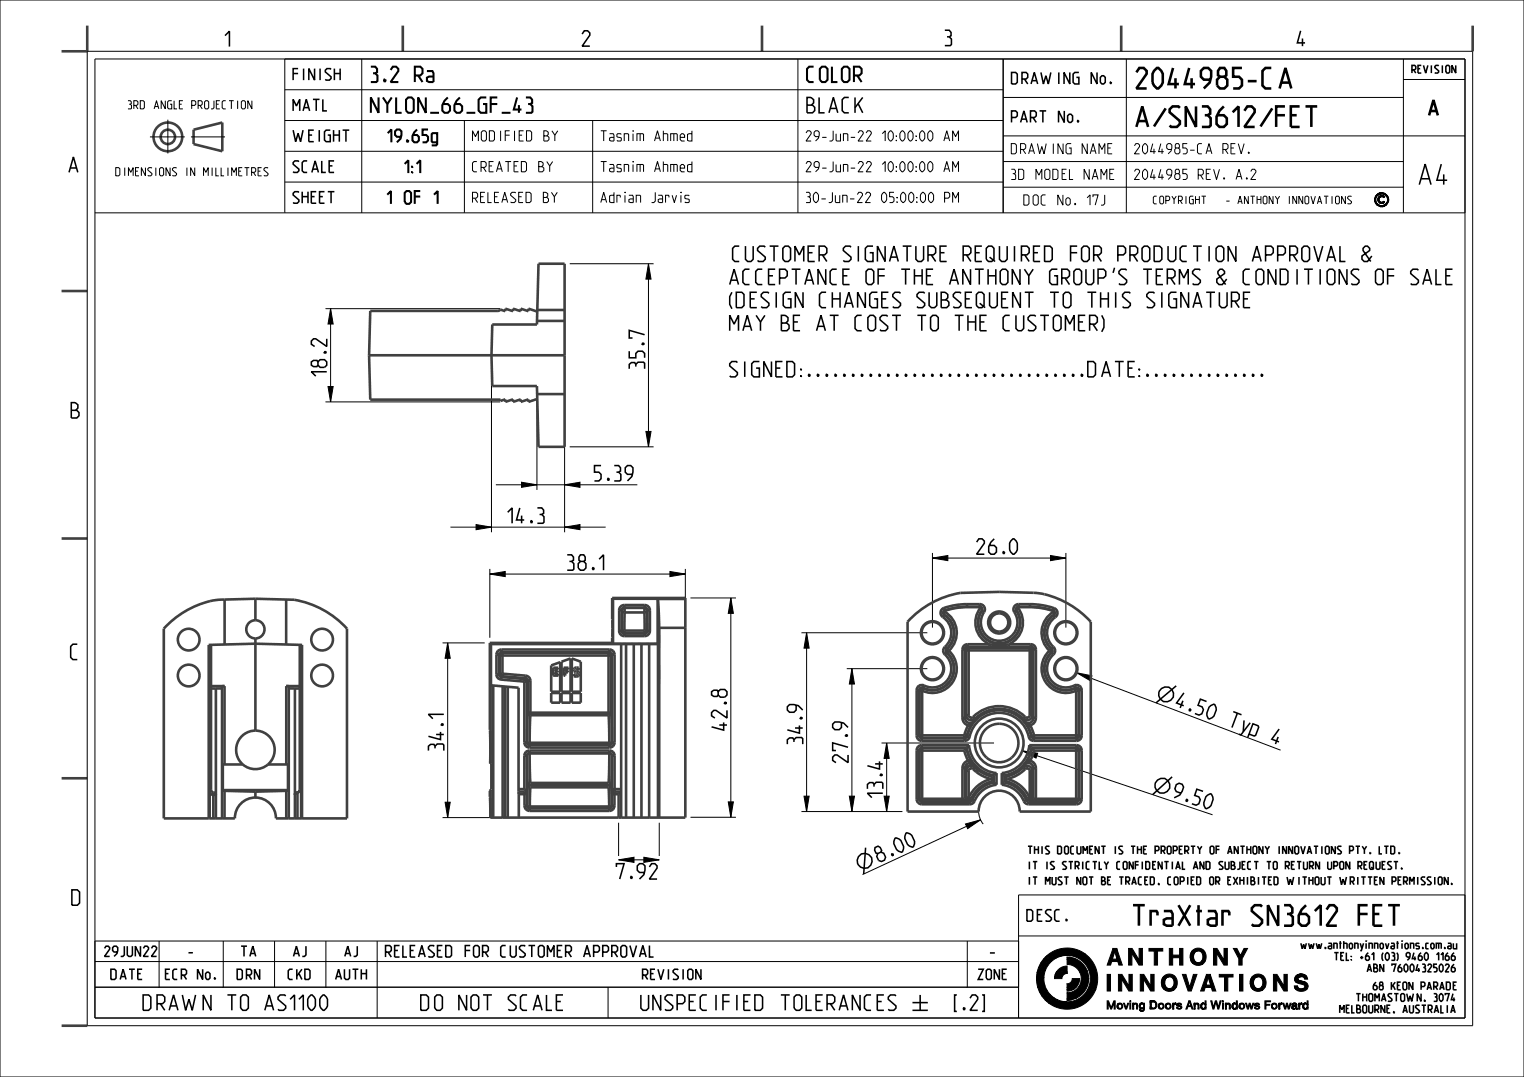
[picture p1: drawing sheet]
<svg xmlns="http://www.w3.org/2000/svg" width="297mm" height="210mm" viewBox="0 0 297 210" stroke-linecap="round" stroke-linejoin="round" font-family="sans-serif">
<defs><g id="words">
<text font-size="5.9" x="267.6" y="41.9">©</text>
<g font-size="5.2">
<text x="220.7" y="17.3">2044985-CA</text>
<text x="220.7" y="24.8">A/SN3612/FET</text>
<text x="276.4" y="36">A4</text>
<text x="218.9" y="180.5">TraXtar SN3612 FET</text>
</g>
<g font-size="3.9">
<text x="43.5" y="9.1">1</text>
<text x="113.5" y="9">2</text>
<text x="184" y="8.9">3</text>
<text x="252.8" y="9">4</text>
<text x="71.7" y="16">3.2 Ra</text>
<text x="156.7" y="16">COLOR</text>
<text x="71.7" y="22">NYLON_66_GF_43</text>
<text x="156.7" y="22">BLACK</text>
<text x="278.3" y="22.5">A</text>
<text x="13.6" y="33.6">A</text>
<text x="142.2" y="51">CUSTOMER SIGNATURE REQUIRED FOR PRODUCTION APPROVAL &amp;</text>
<text x="142.2" y="55.5">ACCEPTANCE OF THE ANTHONY GROUP'S TERMS &amp; CONDITIONS OF SALE</text>
<text x="142.2" y="60">(DESIGN CHANGES SUBSEQUENT TO THIS SIGNATURE</text>
<text x="142.2" y="64.5">MAY BE AT COST TO THE CUSTOMER)</text>
<text x="125.6" y="71.9" transform="rotate(-90 125.6 71.9)">35.7</text>
<text x="63.7" y="73.3" transform="rotate(-90 63.7 73.3)">18.2</text>
<text x="142.2" y="73.5">SIGNED:................................DATE:..............</text>
<text x="13.9" y="81.5">B</text>
<text x="115.8" y="93.8">5.39</text>
<text x="98.9" y="102">14.3</text>
<text x="110.5" y="111.2">38.1</text>
<text x="190.3" y="108.1">26.0</text>
<text x="13.6" y="128.6">C</text>
<text x="229.1" y="137.7" transform="rotate(21 229.1 137.7)">4.50 Typ 4</text>
<text x="141.7" y="142.4" transform="rotate(-90 141.7 142.4)">42.8</text>
<text x="86.5" y="146.4" transform="rotate(-90 86.5 146.4)">34.1</text>
<text x="156.4" y="145.1" transform="rotate(-90 156.4 145.1)">34.9</text>
<text x="165.3" y="148.7" transform="rotate(-90 165.3 148.7)">27.9</text>
<text x="172" y="155.5" transform="rotate(-90 172 155.5)">13.4</text>
<text x="228.4" y="155.4" transform="rotate(19 228.4 155.4)">9.50</text>
<text x="120.1" y="171.4">7.92</text>
<text x="171.4" y="168.2" transform="rotate(-25 171.4 168.2)">8.00</text>
<text x="13.9" y="176.5">D</text>
<text x="28.5" y="197">DRAWN TO AS1100</text>
<text x="82" y="197">DO NOT SCALE</text>
<text x="124.2" y="197">UNSPECIFIED TOLERANCES</text>
<text x="184.7" y="197">[.2]</text>
</g>
<g font-size="3.3">
<text x="74.6" y="27.8">19.65g</text>
<text x="77.6" y="33.8">1:1</text>
<text x="75" y="39.8">1 OF 1</text>
</g>
<g font-size="2.9">
<text x="56.7" y="15.6">FINISH</text>
<text x="196.7" y="16.4">DRAWING No.</text>
<text x="56.7" y="21.6">MATL</text>
<text x="196.7" y="23.9">PART</text>
<text x="206.3" y="23.9">No.</text>
<text x="56.7" y="27.6">WEIGHT</text>
<text x="56.7" y="33.6">SCALE</text>
<text x="56.7" y="39.6">SHEET</text>
<text x="199.7" y="179.6">DESC.</text>
<text x="74.7" y="186.6">RELEASED FOR CUSTOMER APPROVAL</text>
<text x="192.6" y="186.6">-</text>
</g>
<g font-size="2.6">
<text x="91.7" y="27.5">MODIFIED BY</text>
<text x="116.7" y="27.5">Tasnim Ahmed</text>
<text x="156.7" y="27.5">29-Jun-22 10:00:00 AM</text>
<text x="91.7" y="33.5">CREATED BY</text>
<text x="116.7" y="33.5">Tasnim Ahmed</text>
<text x="156.7" y="33.5">29-Jun-22 10:00:00 AM</text>
<text x="196.7" y="30">DRAWING NAME</text>
<text x="196.7" y="35">3D MODEL NAME</text>
<text x="220.7" y="30">2044985-CA</text>
<text x="220.7" y="35">2044985</text>
<text x="233.5" y="35">REV. A.2</text>
<text x="238.3" y="30">REV.</text>
<text x="91.7" y="39.5">RELEASED BY</text>
<text x="116.7" y="39.5">Adrian Jarvis</text>
<text x="156.7" y="39.5">30-Jun-22 05:00:00 PM</text>
<text x="198.9" y="40">DOC No. 17J</text>
<text x="20.1" y="186.5">29JUN22</text>
<text x="21.6" y="191">DATE</text>
<text x="31.8" y="191">ECR No.</text>
<text x="36.5" y="186.5">-</text>
<text x="46.2" y="191">DRN</text>
<text x="46.9" y="186.5">TA</text>
<text x="56.2" y="191">CKD</text>
<text x="56.9" y="186.5">AJ</text>
<text x="65.4" y="191">AUTH</text>
<text x="66.9" y="186.5">AJ</text>
<text x="124.8" y="191">REVISION</text>
<text x="190.4" y="191">ZONE</text>
</g>
<g font-size="2.1">
<text x="24.8" y="21.2">3RD ANGLE PROJECTION</text>
<text x="22" y="34.3">DIMENSIONS IN MILLIMETRES</text>
</g>
<g font-size="2">
<text x="274.8" y="14.3">REVISION</text>
<text x="224.7" y="39.8">COPYRIGHT</text>
<text x="239.1" y="39.8">- ANTHONY INNOVATIONS</text>
<text x="200.3" y="166.5">THIS DOCUMENT IS THE PROPERTY OF ANTHONY INNOVATIONS PTY. LTD.</text>
<text x="200.3" y="169.5">IT IS STRICTLY CONFIDENTIAL AND SUBJECT TO RETURN UPON REQUEST.</text>
<text x="200.3" y="172.5">IT MUST NOT BE TRACED, COPIED OR EXHIBITED WITHOUT WRITTEN PERMISSION.</text>
<text x="250.4" y="185">www.anthonyinnovations.com.au</text>
<text x="257.1" y="187.3">TEL: +61 (03) 9460 1166</text>
<text x="266.5" y="189.5">ABN 76004325026</text>
<text x="260.6" y="197.5">MELBOURNE, AUSTRALIA</text>
<text x="265.3" y="195.3">THOMASTOWN, 3074</text>
<text x="267.9" y="193">68 KEON PARADE</text>
</g>
</g></defs>
<path d="M282.9 172.3l.1 .1z" fill="none" stroke="#000" stroke-width=".3"/>
<g fill="#000">
<path d="M202 191.1l1.4-.5 .2 1.5-1.4 .4zM202.1 189.6l1.6-.4-.3 1.4-1.4 .5zM202.2 192.5l1.4-.4 .4 1-1.4 .3zM202.4 188.7l1.8-.5-.5 1-1.6 .4zM202.6 193.4l1.4-.3 .7 .9-1.6 .2zM202.8 187.8l2.2-.4-.8 .8-1.8 .5zM203.1 194.2l1.6-.2 .8 .6-1.8 .3zM203.3 187l2.5-.2-.8 .6-2.2 .4zM203.7 194.9l1.8-.3 .7 .4-2.2 .3zM203.7 186.7l3.1-.3-1 .4-2.5 .2zM204 195.3l2.2-.3 1 .3-2.8 .3zM205.5 190.5l1.6-.2-.2 .5h-1.4z"/>
<path d="M203.7 186.7l.3-.3 7.6-.3a6 6 0 0 1 1.9 6.9l-1.6 .1a4.5 4.5 0 0 0-.3-5 4.5 4.5 0 0 0-4.8-1.7zM205.6 190.1l1.8-.1-.3 .3-1.6 .2zM205.7 189.9l2.3-.1-.6 .2-1.8 .1zM204 186.4a6 6 0 0 1 7.6-.3zM208 186.6l.6 .1h-.6zM208 193.6h.2zM206.2 189.1l.8-.5a.83 .83 0 0 1 1-.1v.9l-2.2 .2zM205.8 189.6l2.2-.2v.2l-2.2 .2zM205.8 189.8l2.2-.2v.2l-2.3 .1zM208 195l.9-.1zM208 186.7h.6l.9 .2-1.5 .2zM208 192.9l1.4-.1-.5 .3a.83 .83 0 0 1-.9 .1z"/>
<path d="M208 194.7l1.8-.1-.9 .3-.9 .1zM208 192.5l1.9-.1-.5 .4-1.4 .1zM208 187.1l1.5-.2a4.2 4.2 0 0 1 2.4 2.4l-1.5 .3a3.2 3.2 0 0 0-2.4-1.6zM209 190.8h1.4l-.2 .9-.3 .7-1.9 .1v-.4a.19 .19 0 0 1-.1-.2 .19 .19 0 0 1 .3-.1 1.01 1.01 0 0 0 .8-1zM208 193.6l1.4-.4 .8-.8 1.8-.3a4.2 4.2 0 0 1-2.2 2.5l-1.8 .1zM204.4 195.6l3.6-.3a4.5 4.5 0 0 0 3.9-2.2l1.6-.1a6 6 0 0 1-9.1 2.6zM210.4 189.6l1.5-.3 .3 1.5-1.5 .4v-.8zM210.7 191.2l1.5-.4-.2 1.3-1.8 .3zM215.8 190h.6v3.2h-.6zM215.8 195.2h.2l.5 1.3 .6-1.3h.2v1.6h-.2v-1.3l-.5 1.3h-.1l-.5-1.3v1.3h-.2zM216.9 184.9h.7l.1 2.1zM216.9 184.9l.3 .7-.4 1.4h.9l-.1-2.1 1.1 3.3h-.6l-.3-.7h-1.2l-.2 .7h-.6z"/>
<path d="M217.7 196.2h.2v.1zM217.7 196.1l.2-.1v.2h-.2zM217.7 196.3l.2 .1zM217.7 195.9h.2l-.2 .2zM217.7 196.4l.3 .1zM217.8 195.9l.2-.1zM217.8 196.5l.2 .1zM217.8 195.8h.3zM217.8 196.6h.3zM217.8 195.8l.4-.1zM217.9 196.6h.3zM217.9 195.7l.3-.1 .4 .1z"/>
<path d="M217.9 195.7h.7l.2 .3v.4l-.3 .1 .1-.4-.1-.3zM217.9 196.7l.4-.1zM217.9 196.7l.9-.3-.4 .4zM218.9 195.6h.2l.4 1 .3-1h.2l-.4 1.2h-.3zM218 190h.6l1.4 2.3v-2.3h.7v3.2h-.7l-1.4-2.3v2.3h-.6zM220.2 195.2h.2v.2h-.2zM220.2 195.6h.2v1.2h-.2zM220.7 195.6h.2zM220.7 195.7h.2zM220.7 195.8l.2-.1zM220.7 196.1l.2-.1-.2 .3zM220.7 196.3l.2-.2v.6h-.2z"/>
<path d="M220.7 196.7h.2zM220.7 196l.3-.1-.3 .2zM220.7 195.9h.3zM220.7 195.8h.3zM220.7 195.8l.4-.1zM221 195.7h.2zM221.2 195.7h.4l.1 .3h-.2zM221 195.7l.3-.1 .3 .1zM221.5 196h.2v.5l-.2 .1zM221.5 196.6l.2-.1v.3h-.2zM219.9 184.9h.7l1.4 2.3v-2.3h.6v3.3h-.6l-1.4-2.3v2.3h-.7zM222 196.1l.2-.1v.3l-.2 .1z"/>
<path d="M222 196h.2zM222 196.4h.3zM222 196l.3-.1zM222.1 196.9h.2zM222.1 195.9l.2-.1zM222.1 197h.2zM222.1 196.5h.2zM222.1 195.8h.3zM222.1 197h.3zM222.1 196.5h.3zM222.1 195.8l.4-.1zM222.1 196.6h.3z"/>
<path d="M222.4 195.6h.1zM222.2 196.6h.4zM222.1 197h.4zM222.4 195.6h.2zM222.3 195.6h.4zM222.4 197.2h.3zM222.2 195.7l.5-.1zM222.2 195.7h.6zM222.3 197.1h.5zM222.2 196.6h.8l-.5 .1zM222.6 195.8h.4v.8h-.3l.2-.5zM222.2 197.1h.7z"/>
<path d="M222.1 197h.8zM222.9 195.6h.1v.2h-.1zM222.7 196.6h.3zM222.6 196.6h.4zM222.9 196.6h.1zM222.1 197h.6l.2-.4h.1l-.1 .4zM222.2 190h.7l1.4 2.3v-2.3h.6v3.2h-.7l-1.3-2.3v2.3h-.7zM224.1 195.4l.3-.1zM224.1 195.5l.3-.1-.3 .2zM224.1 195.6l.3-.1v.2l-.3 .2zM224.1 195.9l.3-.2v.4l-.3 .1zM224.1 196.2l.3-.1v.3h-.3z"/>
<path d="M224.1 196.4h.3v.1zM224.1 196.5h.3zM224.4 195.3h.8l.2 .5-.2 .1-.2-.5zM224.1 196.6h.6zM224.1 195.2h.8zM223.9 184.9h2.7v.5h-1v2.8h-.7v-2.8h-1zM224.1 195.2h.9zM224.1 195.2l1 .1zM224.1 196.7l1.1-.1-.4 .2zM224.1 195.3h1.1zM224.1 196.6l.9-.1 .2-.6 .2-.1v.5l-.2 .3zM225.7 196.2h.2v.1z"/>
<path d="M225.7 196.1l.2-.1v.2h-.2zM225.7 196.3l.3 .1zM225.8 195.9h.2l-.3 .2zM225.8 196.4l.2 .1zM225.8 195.9l.2-.1zM225.8 196.5l.3 .1zM225.8 195.8h.3zM225.9 196.6h.2zM225.9 195.8l.3-.1zM225.9 196.6h.3zM225.9 195.7l.4-.1 .3 .1zM225.9 195.7h.7l.2 .3v.4l-.2 .1v-.4l-.1-.3z"/>
<path d="M225.9 196.7l.4-.1zM225.9 196.7l.9-.3-.3 .4zM226.3 191.7l.7-.1v.3l-.6 .1zM226.3 191.4l.7-.1v.3l-.7 .1zM226.4 192l.6-.1 .1 .3-.6 .1zM226.4 191.2l.7-.2-.1 .3-.7 .1zM226.5 192.3l.6-.1v.1l-.6 .1zM226.5 190.9l.7-.1-.1 .2-.7 .2zM226.5 192.4l.6-.1 .1 .2h-.6zM226.5 190.8l.8-.1-.8 .2zM226.6 192.5h.6l.1 .1-.7 .1zM227.1 196.2h.2v.1z"/>
<path d="M227.1 196.1l.2-.1v.2h-.2zM227.1 196.3l.2 .1zM227.2 195.9h.2l-.3 .2zM227.2 196.4l.2 .1zM226.6 190.7l.8-.1-.9 .2zM227.2 195.9l.2-.1zM227.2 196.5l.2 .1zM226.6 192.7h.9l-.8 .1zM227.2 195.8h.3zM226.6 190.6l1.2-.1-1.2 .2zM227.2 196.6h.3zM227.2 195.8l.4-.1z"/>
<path d="M227.3 196.6h.3zM227.3 195.7l.3-.1 .4 .1zM227.3 195.7h.7l.2 .3v.4l-.2 .1v-.4l-.1-.3zM227.3 196.7l.4-.1zM226.8 190.4a1.55 1.55 0 0 1 2.2 0l-2.3 .1zM226.7 192.8h1.1zM226.8 192.8h1.1zM226.7 190.5l2.3-.1a1.92 1.92 0 0 1 .3 2h-.7a1.17 1.17 0 0 0 .2-1.2 1.17 1.17 0 0 0-1-.7l-1.2 .1zM227.3 196.7l.9-.3-.4 .4zM227.9 184.9h.6v1.3h1.4v-1.3h.6v3.3h-.6v-1.5h-1.4v1.5h-.6zM226.8 192.8l1.3-.1 .5-.3h.7l-.5 .6-1.7 .1zM227.1 193.1l1.7-.1-.8 .3z"/>
<path d="M228.5 195.6h.2zM228.5 195.7h.2zM228.5 195.8l.2-.1zM228.5 196.3l.2-.1v.5h-.2zM228.5 196.7h.2zM228.5 196.2l.2-.1-.2 .2zM228.5 196h.3l-.3 .2zM228.5 196l.3-.1zM228.5 195.9l.4-.1zM228.5 195.8h.5zM228.8 195.8h.3zM228.8 195.8l.4-.1z"/>
<path d="M229 195.6h.1zM228.8 195.7l.4-.1v.1zM228.8 195.7h.4zM229.3 196.4h.2v.1l-.1 .1zM229.4 195.9l.2-.1zM229.4 195.9h.2zM229.4 196.6h.2zM229.4 196h.2zM229.4 195.8h.2zM229.4 195.8h.3zM229.4 196.6h.3zM229.4 196h.3z"/>
<path d="M229.4 195.7h.8l.1 .3-.4-.3zM229.4 196h.4zM229.4 195.7l.4-.1 .4 .1zM229.4 196.1h.4zM229.4 196.6h.4zM229.4 196.1h.5zM229.4 196.1h.6l.3 .3zM229.4 196.6h.6l.3-.2a.51 .51 0 0 1-.4 .4 .51 .51 0 0 1-.5-.2zM230.4 190h.7l.7 2.5 .8-2.5h.7l-1.1 3.2h-.7zM231.7 195.2h.2l.2 .9zM231.7 195.2l.1 .2-.2 .7h.5l-.2-.9 .6 1.6h-.2l-.2-.5h-.6l-.2 .5h-.2zM232 186.7l.6-.2v.3l-.6 .2z"/>
<path d="M232 186.4l.6-.2v.3l-.6 .2zM232 187l.6-.2 .1 .3-.6 .1zM232 186.1l.7-.1-.1 .2-.6 .2zM232.1 187.2l.6-.1 .1 .2-.7 .1zM232.1 185.9l.7-.1-.1 .2-.7 .1zM232.1 187.4l.7-.1 .1 .1-.7 .1zM232.1 185.7l.8-.1-.8 .3zM232.7 195.6h.2zM232.7 195.7h.2zM232.7 195.8l.2-.1zM232.7 196.1l.2-.1-.2 .3zM232.7 196.3l.2-.2v.6h-.2z"/>
<path d="M232.7 196.7h.2zM232.2 187.5l.7-.1 .1 .1-.8 .1zM232.7 196l.2-.1-.2 .2zM232.7 195.9h.3zM232.2 185.6h.8l-.9 .1zM232.7 195.8h.3zM232.2 187.6h.9l-.8 .1zM232.7 195.8l.4-.1zM232.3 185.5l1.1-.1-1.2 .2zM232.9 195.7h.3zM233.2 195.7h.4l.1 .3h-.2zM233 195.7l.3-.1 .3 .1z"/>
<path d="M232.4 185.3a1.55 1.55 0 0 1 2.2 0l-2.3 .1zM232.3 187.7h1.1zM232.4 187.8l1.1-.1zM232.3 185.4l2.3-.1a1.92 1.92 0 0 1 .3 2.1l-.7-.1a1.17 1.17 0 0 0 .2-1.2 1.17 1.17 0 0 0-1-.7l-1.1 .1zM233.5 196h.2v.5l-.2 .1zM233.5 196.6l.2-.1v.3h-.2zM232.4 187.8l1.3-.1 .5-.4 .7 .1-.5 .6h-1.7zM234 196.2l.2-.1zM234 196.3l.2-.1v.1zM234 196.1l.2-.1zM234 196.4h.2zM234 196l.2-.1z"/>
<path d="M234 196.4l.2 .1zM234 195.9h.3zM234.1 196.5h.2zM234.1 195.8h.2zM232.7 188h1.7l-.8 .2zM234.1 196.6h.3zM234.1 195.8l.4-.1zM234.3 195.6h.3zM234.1 196.6h.4zM234.3 196.8l.4-.1zM234.1 196.6h.7zM234.2 195.7l.5-.1z"/>
<path d="M234.3 196.7h.4zM234.1 195.7h.7zM234.2 196.7h.6zM234.1 195.7h.7l.2 .1v.7h-.3l.2-.4-.2-.3zM234.8 195.2h.2v.6h-.2zM234.7 196.6l.3-.1v.3zM235.1 190h.7l.1 2.1zM235.1 190l.4 .6-.5 1.5h.9l-.1-2.1 1.1 3.2h-.6l-.2-.7h-1.2l-.2 .7h-.7zM235.9 195.2h.3l.3 1.3 .3-1.3h.3l.3 1.3 .4-1.3h.2l-.5 1.6h-.2l-.3-1.5-.4 1.5h-.2zM238.2 195.2h.2v.2h-.2zM238.2 195.6h.2v1.2h-.2zM236.5 184.9h.7l1.3 2.3v-2.3h.7v3.3h-.7l-1.4-2.3v2.3h-.6z"/>
<path d="M237.6 190h2.7v.5h-1v2.7h-.7v-2.7h-1zM238.8 195.6h.2zM238.8 195.7h.2zM238.8 195.8l.2-.1zM238.8 196.1l.2-.1-.2 .3zM238.8 196.3l.2-.2v.6h-.2zM238.8 196.7h.2zM238.8 196l.2-.1-.2 .2zM238.8 195.9h.3zM238.8 195.8h.3zM238.8 195.8l.4-.1zM239 195.7h.3z"/>
<path d="M239.3 195.7h.4l.1 .3h-.2zM239.1 195.7l.3-.1 .3 .1zM239.6 196h.2v.5l-.2 .1zM239.6 196.6l.2-.1v.3h-.2zM240.1 196.2l.2-.1zM240.1 196.3l.2-.1v.1zM240.1 196.1l.2-.1zM240.1 196.4h.2zM240.1 196l.2-.1zM240.1 196.4l.2 .1zM240.1 195.9h.3zM240.2 196.5h.2z"/>
<path d="M240.2 195.8h.2zM240.2 196.6h.3zM240.2 195.8l.4-.1zM240.4 195.6h.3zM240.2 196.6h.4zM240.4 196.8l.4-.1zM240.2 196.6h.7zM240.3 195.7l.5-.1zM240.4 196.7h.4zM240.2 195.7h.7zM240.3 196.7h.6zM240.2 195.7h.7l.2 .1v.7h-.3l.1-.4-.1-.3z"/>
<path d="M240.9 195.2h.2v.6h-.2zM240.8 196.6l.3-.1v.3zM241.5 196.2h.1l.1 .1zM241.5 196.1l.2-.1-.1 .2h-.1zM241.5 196.3l.2 .1zM241.5 195.9h.2l-.2 .2zM241.5 196.4l.2 .1zM241.5 195.9l.3-.1zM240.4 184.9h.6l.7 1.4 .7-1.4h.7l-1 2v1.3h-.7v-1.3zM241.5 196.5l.3 .1zM241.6 195.8h.2zM241.6 196.6h.3z"/>
<path d="M241.6 195.8l.3-.1zM241.6 196.6h.4zM241.6 195.7l.4-.1 .4 .1zM241.6 195.7h.8l.1 .3v.4l-.2 .1 .1-.4-.2-.3zM241.7 196.7l.3-.1zM241.6 190h.6v3.2h-.6zM241.7 196.7l.8-.3-.3 .4zM242.7 195.6h.2l.3 .9 .2-.9h.2l.3 .9 .3-.9h.2l-.4 1.2h-.2l-.3-1-.2 1h-.2zM243.6 191.7l.7-.1v.3l-.6 .1zM243.6 191.4l.7-.1v.3l-.7 .1zM243.7 192l.6-.1 .1 .3-.6 .1zM243.7 191.2l.7-.2-.1 .3-.7 .1z"/>
<path d="M243.8 192.3l.6-.1 .1 .1-.7 .1zM243.8 190.9l.7-.1-.1 .2-.7 .2zM243.8 192.4l.7-.1v.2h-.6zM243.8 190.8l.8-.1-.8 .2zM243.9 192.5h.6l.2 .1-.8 .1zM243.9 190.7l.8-.1-.9 .2zM244.5 196.4h.2v.1l-.2 .1zM243.9 192.7h.9l-.8 .1zM244.5 195.9l.2-.1zM244.5 195.9h.2zM244.5 196.6h.3zM244.5 196h.3z"/>
<path d="M244.5 195.8h.3zM243.9 190.6l1.2-.1-1.2 .2zM244.6 195.8h.2zM244.6 196h.2zM244.6 196.6h.3zM244.6 196h.3zM244.6 195.7h.8v.3l-.3-.3zM244.6 195.7l.4-.1 .4 .1zM244.6 196.1h.4zM244.1 190.4a1.55 1.55 0 0 1 2.2 0l-2.3 .1zM244 192.8h1.1zM244.6 196.6h.4z"/>
<path d="M244.6 196.1h.5zM244.6 196.1h.6l.3 .3zM244.1 192.8h1.1zM244 190.5l2.3-.1a1.92 1.92 0 0 1 .3 2h-.7a1.17 1.17 0 0 0 .2-1.2 1.17 1.17 0 0 0-1-.7l-1.2 .1zM244.6 196.6h.5l.4-.2a.51 .51 0 0 1-.4 .4 .51 .51 0 0 1-.5-.2zM244.1 192.8l1.3-.1 .5-.3h.7l-.5 .6-1.7 .1zM244.4 193.1l1.7-.1-.8 .3zM246.5 195.2h1.1v.1h-.9v.5h.8v.2h-.8v.8h-.2zM247.8 196.2h.2v.1zM247.8 196.1l.2-.1v.2h-.2zM247.8 196.3l.2 .1zM247.8 195.9h.2l-.2 .2z"/>
<path d="M247.8 196.4l.3 .1zM247.8 195.9l.3-.1zM247.9 196.5l.2 .1zM247.9 195.8h.3zM247.9 196.6h.3zM247.9 195.8l.4-.1zM247.9 196.6h.4zM247.9 195.7l.4-.1 .4 .1zM247.9 195.7h.8l.2 .3-.1 .4-.2 .1 .1-.4-.1-.3zM248 196.7l.4-.1zM248 196.7l.8-.3-.3 .4zM249.2 195.6h.2z"/>
<path d="M249.2 195.7h.2zM249.2 195.8l.2-.1zM249.2 196.3l.2-.1v.5h-.2zM249.2 196.7h.2zM249.2 196.2l.2-.1-.2 .2zM249.2 196h.2l-.2 .2zM249.2 196l.3-.1zM249.2 195.9l.3-.1zM249.2 195.8h.4zM249.4 195.8h.3zM249.4 195.8l.4-.1zM249.7 195.6h.1z"/>
<path d="M249.6 195.6h.2zM249.5 195.7l.3-.1v.1zM249.5 195.7h.3zM248.2 190h.7l1.3 2.3v-2.3h.7v3.2h-.7l-1.4-2.3v2.3h-.6zM250 195.6h.2l.3 .9 .2-.9h.2l.3 .9 .2-.9h.2l-.3 1.2h-.3l-.2-1-.2 1h-.2zM251.8 196.5h.2zM251.8 196.4h.1zM251.8 196.4h.2zM251.8 196.4l.2-.1zM251.8 196.6h.2zM251.8 196.3h.2zM251.8 196l.2-.1z"/>
<path d="M251.8 195.9h.2zM251.8 195.9l.2-.1zM251.8 196.3h.3zM251.8 195.8h.3zM251.9 195.8l.3-.1zM251.8 196.6h.4zM251.8 196.2h.4zM251.9 195.7h.4zM252.1 196.8h.1zM251.8 196.2h.5zM252 195.6h.5zM251.9 196.2h.5z"/>
<path d="M251.9 196.7h.5zM251.9 196.2h.6zM251.9 196.2l.6-.1zM251.9 195.7l.6-.1 .2 .1zM251.8 196.6h.8l-.2 .1zM251.9 195.7h.8v.2zM252.5 195.9h.2zM252 196.1l.7-.2v.4h-.2v-.2zM252.5 196.3h.2v.2h-.2zM252.5 196.5h.2zM252.4 196.6l.3-.1v.1zM252.6 196.6h.2z"/>
<path d="M252.7 196.8h.1zM252.6 196.6h.2v.2zM252.2 192.2l.7 .1-.6 .2zM252.3 192.5l.6-.2v.2l-.6 .1zM252.3 190.9l.7-.1v.2h-.7zM252.3 190.7l.7-.1v.2l-.7 .1zM252.3 192.6l.6-.1 .1 .1-.6 .1zM252.3 191l.7 .1zM252.3 191.1h.8zM252.4 190.6l.9-.1-1 .2zM252.4 191.2h.8zM252.4 192.7l.6-.1 .3 .2-.8 .1z"/>
<path d="M253.1 195.6h.2zM253.1 195.7h.2zM253.1 195.8l.2-.1zM253.1 196.3l.2-.1v.5h-.2zM253.1 196.7h.2zM253.1 196.2l.2-.1-.2 .2zM253.1 196h.2l-.2 .2zM253.1 196l.3-.1zM252.4 190.5l1.1-.1-1.1 .2zM252.4 191.2h1zM253.1 195.9l.3-.1zM253.1 195.8h.4z"/>
<path d="M252.4 190.5l2.2-.1 .2 .5a.66 .66 0 0 1-.8-.4zM253.3 189.9h.3zM253.3 195.8h.3zM252.5 192.9l2.3-.1a1.63 1.63 0 0 1-2.3 .1zM252.4 191.3h1.3zM253.3 195.8l.4-.1zM253.6 195.6h.1zM253.5 195.6h.2zM253.4 195.7l.3-.1v.1zM253.3 195.7h.4zM253.1 190l.7-.1zM252.4 191.3l1.5 .1z"/>
<path d="M253 190h1zM252.5 191.4h1.6zM253.9 196.2l.2-.1zM253.9 196.3l.2-.1v.1zM253.9 196.1l.2-.1zM253.9 196.4h.2zM253.9 196l.2-.1zM253.9 196.4l.2 .1zM253.9 195.9h.2zM252.7 190.2l.3-.2 1.3 .1zM253.9 196.5h.3zM253.9 195.8h.3z"/>
<path d="M252.5 191.5h1.8zM254 196.6h.2zM254 195.8l.3-.1zM254.2 195.6h.2zM252.6 191.5h1.9zM254 196.6h.4zM252.6 190.2l1.7-.1 .1 .1zM254.1 195.6h.4zM252.6 190.2h1.8l.2 .1-2.1 .1zM254.2 196.8l.3-.1zM254 196.6h.7zM252.7 191.6l1.8-.1 .3 .4 .1 .4h-.6l-.2-.3z"/>
<path d="M254.1 195.7l.5-.1zM254.1 196.7h.5zM252.5 190.4h2.1l-2.2 .1zM254 195.7h.6zM254.1 196.7h.6zM254 195.7h.6l.3 .1v.7h-.3l.1-.4-.1-.3zM254.7 195.2h.2v.6h-.2zM254.5 196.6l.4-.1v.3zM253.7 192.8l.5-.2 .1-.3h.6l-.1 .5z"/>
</g>
<g fill="none" stroke="#000" stroke-width=".19">
<path d="M0 0h297v210h-297zM17 10h270v190h-270zM18.5 11.5h267v187h-267zM55.5 11.5v30M55.5 17.5h140M70.5 11.5v30M155.5 11.5v30M195.5 11.5v30M195.5 19h78M219.5 11.5v30M273.5 15.5h12M273.5 11.5v30"/>
<path d="M29.2 26.7h6.8M32.7 23.3v6.6M37.2 26.7h6.7M55.5 23.5h140M55.5 29.5h140M55.5 35.5h140M90.5 23.5v18M115.5 23.5v18M195.5 26.5h90M195.5 31.5h78M195.5 36.5h78M18.5 41.5h267"/>
<path d="M285.5 174.5h-87v24M18.5 183.5h180M18.5 187.5h180M31 183.5v9M43.5 183.5v9M53.5 183.5v9M63.5 183.5v9M73.5 183.5v15M118.5 192.5v6M188.5 183.5v9M198.5 182.5h87M198.5 192.5h-180"/>
<path d="M202 191.1l1.4-.5 .2 1.5-1.4 .4zM202.1 189.6l1.6-.4-.3 1.4-1.4 .5zM202.2 192.5l1.4-.4 .4 1-1.4 .3zM202.4 188.7l1.8-.5-.5 1-1.6 .4zM202.6 193.4l1.4-.3 .7 .9-1.6 .2zM202.8 187.8l2.2-.4-.8 .8-1.8 .5zM203.1 194.2l1.6-.2 .8 .6-1.8 .3zM203.3 187l2.5-.2-.8 .6-2.2 .4zM203.7 186.7l.3-.3 7.6-.3a6 6 0 0 1 1.9 6.9l-1.6 .1a4.5 4.5 0 0 0-.3-5 4.5 4.5 0 0 0-4.8-1.7zM203.7 186.7l3.1-.3-1 .4-2.5 .2zM203.7 194.9l1.8-.3 .7 .4-2.2 .3zM204 186.4a6 6 0 0 1 7.6-.3z"/>
<path d="M204 195.3l2.2-.3 1 .3-2.8 .3zM204.4 195.6l3.6-.3a4.5 4.5 0 0 0 3.9-2.2l1.6-.1a6 6 0 0 1-9.1 2.6zM204.4 195.6l2.8-.3h.8zM205.5 190.5l1.6-.2-.2 .5h-1.4zM205.6 190.1l1.8-.1-.3 .3-1.6 .2zM205.7 189.9l2.3-.1-.6 .2-1.8 .1zM205.8 189.8l2.2-.2v.2l-2.3 .1zM205.8 189.6l2.2-.2v.2l-2.2 .2zM206.2 189.1l.8-.5a.83 .83 0 0 1 1-.1v.9l-2.2 .2zM208 189.8h.1M208 186.6l.6 .1h-.6zM208 186.7h.6l.9 .2-1.5 .2z"/>
<path d="M208 187.1l1.5-.2a4.2 4.2 0 0 1 2.4 2.4l-1.5 .3a3.2 3.2 0 0 0-2.4-1.6zM208 193.6l1.4-.4 .8-.8 1.8-.3a4.2 4.2 0 0 1-2.2 2.5l-1.8 .1zM208 193.6h.2zM208 194.7l1.8-.1-.9 .3-.9 .1zM208 195l.9-.1zM208 191.8h.1M208 192.5l1.9-.1-.5 .4-1.4 .1zM208 192.9l1.4-.1-.5 .3a.83 .83 0 0 1-.9 .1zM209 190.8h1.4l-.2 .9-.3 .7-1.9 .1v-.4a.19 .19 0 0 1-.1-.2 .19 .19 0 0 1 .3-.1 1.01 1.01 0 0 0 .8-1zM210.4 189.6l1.5-.3 .3 1.5-1.5 .4v-.8zM210.7 191.2l1.5-.4-.2 1.3-1.8 .3zM215.8 190h.6v3.2h-.6z"/>
<path d="M215.8 195.2h.2l.5 1.3 .6-1.3h.2v1.6h-.2v-1.3l-.5 1.3h-.1l-.5-1.3v1.3h-.2zM216.9 184.9l.3 .7-.4 1.4h.9l-.1-2.1 1.1 3.3h-.6l-.3-.7h-1.2l-.2 .7h-.6zM216.9 184.9h.7l.1 2.1zM217.7 196.2h.2v.1zM217.7 196.1l.2-.1v.2h-.2zM217.7 196.3l.2 .1zM217.7 195.9h.2l-.2 .2zM217.7 196.4l.3 .1zM217.8 195.9l.2-.1zM217.8 196.5l.2 .1zM217.8 195.8h.3zM217.8 195.8l.4-.1z"/>
<path d="M217.8 196.6h.3zM217.9 196.6h.3zM217.9 195.7l.3-.1 .4 .1zM217.9 195.7h.7l.2 .3v.4l-.3 .1 .1-.4-.1-.3zM217.9 196.7l.9-.3-.4 .4zM217.9 196.7l.4-.1zM218 190h.6l1.4 2.3v-2.3h.7v3.2h-.7l-1.4-2.3v2.3h-.6zM218.9 195.6h.2l.4 1 .3-1h.2l-.4 1.2h-.3zM219.9 184.9h.7l1.4 2.3v-2.3h.6v3.3h-.6l-1.4-2.3v2.3h-.7zM220.2 195.2h.2v.2h-.2zM220.2 195.6h.2v1.2h-.2zM220.7 195.7h.2z"/>
<path d="M220.7 195.8l.4-.1zM220.7 195.8l.2-.1zM220.7 195.8h.3zM220.7 195.9h.3zM220.7 196l.3-.1-.3 .2zM220.7 196.1l.2-.1-.2 .3zM220.7 196.3l.2-.2v.6h-.2zM220.7 196.7h.2zM220.7 195.6h.2zM221 195.7h.2zM221 195.7l.3-.1 .3 .1zM221.2 195.7h.4l.1 .3h-.2z"/>
<path d="M221.5 196h.2v.5l-.2 .1zM221.5 196.6l.2-.1v.3h-.2zM222 196.1l.2-.1v.3l-.2 .1zM222 196h.2zM222 196.4h.3zM222 196l.3-.1zM222.1 195.9l.2-.1zM222.1 196.9h.2zM222.1 196.5h.2zM222.1 197h.2zM222.1 195.8h.3zM222.1 197h.3z"/>
<path d="M222.1 196.5h.3zM222.1 197h.6l.2-.4h.1l-.1 .4zM222.1 197h.4zM222.1 197h.8zM222.1 195.8l.4-.1zM222.1 196.6h.3zM222.2 196.6h.8l-.5 .1zM222.2 196.6h.4zM222.2 195.7h.6zM222.2 197.1h.7zM222.2 190h.7l1.4 2.3v-2.3h.6v3.2h-.7l-1.3-2.3v2.3h-.7zM222.2 195.7l.5-.1z"/>
<path d="M222.3 197.1h.5zM222.3 195.6h.4zM222.4 195.6h.2zM222.4 197.2h.3zM222.4 195.6h.1zM222.6 196.6h.4zM222.6 195.8h.4v.8h-.3l.2-.5zM222.7 196.6h.3zM222.9 195.6h.1v.2h-.1zM222.9 196.6h.1zM223.9 184.9h2.7v.5h-1v2.8h-.7v-2.8h-1zM224.1 195.2h.8z"/>
<path d="M224.1 195.2h.9zM224.1 195.2l1 .1zM224.1 195.3h1.1zM224.1 195.4l.3-.1zM224.1 195.5l.3-.1-.3 .2zM224.1 195.6l.3-.1v.2l-.3 .2zM224.1 195.9l.3-.2v.4l-.3 .1zM224.1 196.6l.9-.1 .2-.6 .2-.1v.5l-.2 .3zM224.1 196.2l.3-.1v.3h-.3zM224.1 196.4h.3v.1zM224.1 196.5h.3zM224.1 196.6h.6z"/>
<path d="M224.1 196.7l1.1-.1-.4 .2zM224.4 195.3h.8l.2 .5-.2 .1-.2-.5zM225.7 196.2h.2v.1zM225.7 196.1l.2-.1v.2h-.2zM225.7 196.3l.3 .1zM225.8 195.9h.2l-.3 .2zM225.8 196.4l.2 .1zM225.8 195.9l.2-.1zM225.8 196.5l.3 .1zM225.8 195.8h.3zM225.9 195.8l.3-.1zM225.9 196.6h.2z"/>
<path d="M225.9 196.6h.3zM225.9 195.7l.4-.1 .3 .1zM225.9 195.7h.7l.2 .3v.4l-.2 .1v-.4l-.1-.3zM225.9 196.7l.9-.3-.3 .4zM225.9 196.7l.4-.1zM226.3 191.7l.7-.1v.3l-.6 .1zM226.3 191.4l.7-.1v.3l-.7 .1zM226.4 192l.6-.1 .1 .3-.6 .1zM226.4 191.2l.7-.2-.1 .3-.7 .1zM226.5 192.3l.6-.1v.1l-.6 .1zM226.5 190.9l.7-.1-.1 .2-.7 .2zM226.5 192.4l.6-.1 .1 .2h-.6z"/>
<path d="M226.5 190.8l.8-.1-.8 .2zM226.6 192.5h.6l.1 .1-.7 .1zM226.6 190.7l.8-.1-.9 .2zM226.6 192.7h.9l-.8 .1zM226.6 190.6l1.2-.1-1.2 .2zM226.7 192.8h1.1zM226.7 190.5l2.3-.1a1.92 1.92 0 0 1 .3 2h-.7a1.17 1.17 0 0 0 .2-1.2 1.17 1.17 0 0 0-1-.7l-1.2 .1zM226.8 192.8l1.3-.1 .5-.3h.7l-.5 .6-1.7 .1zM226.8 192.8h1.1zM226.8 190.4a1.55 1.55 0 0 1 2.2 0l-2.3 .1zM227.1 193.1l1.7-.1-.8 .3zM227.1 196.2h.2v.1z"/>
<path d="M227.1 196.1l.2-.1v.2h-.2zM227.1 196.3l.2 .1zM227.2 195.9h.2l-.3 .2zM227.2 196.4l.2 .1zM227.2 195.9l.2-.1zM227.2 196.5l.2 .1zM227.2 195.8h.3zM227.2 195.8l.4-.1zM227.2 196.6h.3zM227.3 196.6h.3zM227.3 195.7l.3-.1 .4 .1zM227.3 195.7h.7l.2 .3v.4l-.2 .1v-.4l-.1-.3z"/>
<path d="M227.3 196.7l.9-.3-.4 .4zM227.3 196.7l.4-.1zM227.9 184.9h.6v1.3h1.4v-1.3h.6v3.3h-.6v-1.5h-1.4v1.5h-.6zM228.5 195.6h.2zM228.5 195.7h.2zM228.5 195.8l.2-.1zM228.5 195.8h.5zM228.5 195.9l.4-.1zM228.5 196l.3-.1zM228.5 196h.3l-.3 .2zM228.5 196.2l.2-.1-.2 .2zM228.5 196.3l.2-.1v.5h-.2z"/>
<path d="M228.5 196.7h.2zM228.8 195.8l.4-.1zM228.8 195.8h.3zM228.8 195.7h.4zM228.8 195.7l.4-.1v.1zM229 195.6h.1zM229.1 195.6h.1M229.3 196.4h.2v.1l-.1 .1zM229.4 196.6h.2zM229.4 195.9h.2zM229.4 195.9l.2-.1zM229.4 196h.2z"/>
<path d="M229.4 195.8h.2zM229.4 196h.3zM229.4 195.8h.3zM229.4 196.6h.3zM229.4 196h.4zM229.4 196.1h.4zM229.4 195.7h.8l.1 .3-.4-.3zM229.4 196.1h.5zM229.4 196.6h.6l.3-.2a.51 .51 0 0 1-.4 .4 .51 .51 0 0 1-.5-.2zM229.4 196.6h.4zM229.4 196.1h.6l.3 .3zM229.4 195.7l.4-.1 .4 .1z"/>
<path d="M230.4 190h.7l.7 2.5 .8-2.5h.7l-1.1 3.2h-.7zM231.7 195.2l.1 .2-.2 .7h.5l-.2-.9 .6 1.6h-.2l-.2-.5h-.6l-.2 .5h-.2zM231.7 195.2h.2l.2 .9zM232 186.7l.6-.2v.3l-.6 .2zM232 186.4l.6-.2v.3l-.6 .2zM232 187l.6-.2 .1 .3-.6 .1zM232 186.1l.7-.1-.1 .2-.6 .2zM232.1 187.2l.6-.1 .1 .2-.7 .1zM232.1 185.9l.7-.1-.1 .2-.7 .1zM232.1 187.4l.7-.1 .1 .1-.7 .1zM232.1 185.7l.8-.1-.8 .3zM232.2 187.5l.7-.1 .1 .1-.8 .1z"/>
<path d="M232.2 185.6h.8l-.9 .1zM232.2 187.6h.9l-.8 .1zM232.3 185.5l1.1-.1-1.2 .2zM232.3 187.7h1.1zM232.3 185.4l2.3-.1a1.92 1.92 0 0 1 .3 2.1l-.7-.1a1.17 1.17 0 0 0 .2-1.2 1.17 1.17 0 0 0-1-.7l-1.1 .1zM232.4 187.8l1.3-.1 .5-.4 .7 .1-.5 .6h-1.7zM232.4 187.8l1.1-.1zM232.4 185.3a1.55 1.55 0 0 1 2.2 0l-2.3 .1zM232.7 188h1.7l-.8 .2zM232.7 195.7h.2zM232.7 195.8l.4-.1zM232.7 195.8l.2-.1z"/>
<path d="M232.7 195.8h.3zM232.7 195.9h.3zM232.7 196l.2-.1-.2 .2zM232.7 196.1l.2-.1-.2 .3zM232.7 196.3l.2-.2v.6h-.2zM232.7 196.7h.2zM232.7 195.6h.2zM232.9 195.7h.3zM233 195.7l.3-.1 .3 .1zM233.2 195.7h.4l.1 .3h-.2zM233.5 196h.2v.5l-.2 .1zM233.5 196.6l.2-.1v.3h-.2z"/>
<path d="M234 196.2l.2-.1zM234 196.1l.2-.1zM234 196.3l.2-.1v.1zM234 196.4h.2zM234 196l.2-.1zM234 196.4l.2 .1zM234 195.9h.3zM234.1 196.5h.2zM234.1 195.8h.2zM234.1 196.6h.3zM234.1 195.8l.4-.1zM234.1 196.6h.7z"/>
<path d="M234.1 196.6h.4zM234.1 195.7h.7zM234.1 195.7h.7l.2 .1v.7h-.3l.2-.4-.2-.3zM234.2 196.7h.6zM234.2 195.7l.5-.1zM234.3 196.7h.4zM234.3 195.6h.3zM234.3 196.8l.4-.1zM234.5 196.8h.1M234.7 196.6l.3-.1v.3zM234.8 195.2h.2v.6h-.2zM235.1 190l.4 .6-.5 1.5h.9l-.1-2.1 1.1 3.2h-.6l-.2-.7h-1.2l-.2 .7h-.7z"/>
<path d="M235.1 190h.7l.1 2.1zM235.9 195.2h.3l.3 1.3 .3-1.3h.3l.3 1.3 .4-1.3h.2l-.5 1.6h-.2l-.3-1.5-.4 1.5h-.2zM236.5 184.9h.7l1.3 2.3v-2.3h.7v3.3h-.7l-1.4-2.3v2.3h-.6zM237.6 190h2.7v.5h-1v2.7h-.7v-2.7h-1zM238.2 195.2h.2v.2h-.2zM238.2 195.6h.2v1.2h-.2zM238.8 195.7h.2zM238.8 195.8l.4-.1zM238.8 195.8l.2-.1zM238.8 195.8h.3zM238.8 195.9h.3zM238.8 196l.2-.1-.2 .2z"/>
<path d="M238.8 196.1l.2-.1-.2 .3zM238.8 196.3l.2-.2v.6h-.2zM238.8 196.7h.2zM238.8 195.6h.2zM239 195.7h.3zM239.1 195.7l.3-.1 .3 .1zM239.3 195.7h.4l.1 .3h-.2zM239.6 196h.2v.5l-.2 .1zM239.6 196.6l.2-.1v.3h-.2zM240.1 196.2l.2-.1zM240.1 196.1l.2-.1zM240.1 196.3l.2-.1v.1z"/>
<path d="M240.1 196.4h.2zM240.1 196l.2-.1zM240.1 196.4l.2 .1zM240.1 195.9h.3zM240.2 196.5h.2zM240.2 195.8h.2zM240.2 196.6h.3zM240.2 195.8l.4-.1zM240.2 196.6h.7zM240.2 196.6h.4zM240.2 195.7h.7zM240.2 195.7h.7l.2 .1v.7h-.3l.1-.4-.1-.3z"/>
<path d="M240.3 196.7h.6zM240.3 195.7l.5-.1zM240.4 196.7h.4zM240.4 195.6h.3zM240.4 184.9h.6l.7 1.4 .7-1.4h.7l-1 2v1.3h-.7v-1.3zM240.4 196.8l.4-.1zM240.6 196.8h.1M240.8 196.6l.3-.1v.3zM240.9 195.2h.2v.6h-.2zM241.5 196.2h.1l.1 .1zM241.5 196.1l.2-.1-.1 .2h-.1zM241.5 196.3l.2 .1z"/>
<path d="M241.5 195.9h.2l-.2 .2zM241.5 196.4l.2 .1zM241.5 195.9l.3-.1zM241.5 196.5l.3 .1zM241.6 195.8h.2zM241.6 190h.6v3.2h-.6zM241.6 195.8l.3-.1zM241.6 196.6h.3zM241.6 196.6h.4zM241.6 195.7l.4-.1 .4 .1zM241.6 195.7h.8l.1 .3v.4l-.2 .1 .1-.4-.2-.3zM241.7 196.7l.8-.3-.3 .4z"/>
<path d="M241.7 196.7l.3-.1zM242.7 195.6h.2l.3 .9 .2-.9h.2l.3 .9 .3-.9h.2l-.4 1.2h-.2l-.3-1-.2 1h-.2zM243.6 191.7l.7-.1v.3l-.6 .1zM243.6 191.4l.7-.1v.3l-.7 .1zM243.7 192l.6-.1 .1 .3-.6 .1zM243.7 191.2l.7-.2-.1 .3-.7 .1zM243.8 192.3l.6-.1 .1 .1-.7 .1zM243.8 190.9l.7-.1-.1 .2-.7 .2zM243.8 192.4l.7-.1v.2h-.6zM243.8 190.8l.8-.1-.8 .2zM243.9 192.5h.6l.2 .1-.8 .1zM243.9 190.7l.8-.1-.9 .2z"/>
<path d="M243.9 192.7h.9l-.8 .1zM243.9 190.6l1.2-.1-1.2 .2zM244 192.8h1.1zM244 190.5l2.3-.1a1.92 1.92 0 0 1 .3 2h-.7a1.17 1.17 0 0 0 .2-1.2 1.17 1.17 0 0 0-1-.7l-1.2 .1zM244.1 192.8l1.3-.1 .5-.3h.7l-.5 .6-1.7 .1zM244.1 192.8h1.1zM244.1 190.4a1.55 1.55 0 0 1 2.2 0l-2.3 .1zM244.4 193.1l1.7-.1-.8 .3zM244.5 196.4h.2v.1l-.2 .1zM244.5 196.6h.3zM244.5 195.9h.2zM244.5 195.9l.2-.1z"/>
<path d="M244.5 196h.3zM244.5 195.8h.3zM244.6 196h.2zM244.6 196h.3zM244.6 195.8h.2zM244.6 196.6h.3zM244.6 196.1h.4zM244.6 195.7h.8v.3l-.3-.3zM244.6 196.1h.5zM244.6 196.6h.5l.4-.2a.51 .51 0 0 1-.4 .4 .51 .51 0 0 1-.5-.2zM244.6 196.6h.4zM244.6 196.1h.6l.3 .3z"/>
<path d="M244.6 195.7l.4-.1 .4 .1zM246.5 195.2h1.1v.1h-.9v.5h.8v.2h-.8v.8h-.2zM247.8 196.2h.2v.1zM247.8 196.1l.2-.1v.2h-.2zM247.8 196.3l.2 .1zM247.8 195.9h.2l-.2 .2zM247.8 196.4l.3 .1zM247.8 195.9l.3-.1zM247.9 196.5l.2 .1zM247.9 195.8h.3zM247.9 195.8l.4-.1zM247.9 196.6h.3z"/>
<path d="M247.9 196.6h.4zM247.9 195.7l.4-.1 .4 .1zM247.9 195.7h.8l.2 .3-.1 .4-.2 .1 .1-.4-.1-.3zM248 196.7l.8-.3-.3 .4zM248 196.7l.4-.1zM248.2 190h.7l1.3 2.3v-2.3h.7v3.2h-.7l-1.4-2.3v2.3h-.6zM249.2 195.6h.2zM249.2 195.7h.2zM249.2 195.8l.2-.1zM249.2 195.8h.4zM249.2 195.9l.3-.1zM249.2 196l.3-.1z"/>
<path d="M249.2 196h.2l-.2 .2zM249.2 196.2l.2-.1-.2 .2zM249.2 196.3l.2-.1v.5h-.2zM249.2 196.7h.2zM249.4 195.8l.4-.1zM249.4 195.8h.3zM249.5 195.7h.3zM249.5 195.7l.3-.1v.1zM249.6 195.6h.2zM249.7 195.6h.1zM249.8 195.6h.1M250 195.6h.2l.3 .9 .2-.9h.2l.3 .9 .2-.9h.2l-.3 1.2h-.3l-.2-1-.2 1h-.2z"/>
<path d="M251.8 196.5h.2zM251.8 196.4h.1zM251.8 196.4h.2zM251.8 196.6h.2zM251.8 196.4l.2-.1zM251.8 196.3h.2zM251.8 196.6h.8l-.2 .1zM251.8 196.6h.4zM251.8 196.3h.3zM251.8 196l.2-.1zM251.8 195.9h.2zM251.8 195.9l.2-.1z"/>
<path d="M251.8 196.2h.5zM251.8 196.2h.4zM251.8 195.8h.3zM251.9 196.2h.5zM251.9 195.8l.3-.1zM251.9 195.7h.8v.2zM251.9 195.7h.4zM251.9 196.2h.6zM251.9 195.7l.6-.1 .2 .1zM251.9 196.2l.6-.1zM251.9 196.7h.5zM252 196.1l.7-.2v.4h-.2v-.2z"/>
<path d="M252 195.6h.5zM252.1 196.8h.1zM252.2 192.2l.7 .1-.6 .2zM252.3 192.5l.6-.2v.2l-.6 .1zM252.3 190.9l.7-.1v.2h-.7zM252.3 192.6l.6-.1 .1 .1-.6 .1zM252.3 191l.7 .1zM252.3 190.7l.7-.1v.2l-.7 .1zM252.3 191.1h.8zM252.4 196.6l.3-.1v.1zM252.4 191.2h.8zM252.4 190.6l.9-.1-1 .2z"/>
<path d="M252.4 191.2h1zM252.4 192.7l.6-.1 .3 .2-.8 .1zM252.4 191.3h1.3zM252.4 190.5l2.2-.1 .2 .5a.66 .66 0 0 1-.8-.4zM252.4 190.5l1.1-.1-1.1 .2zM252.4 191.3l1.5 .1zM252.5 191.4h1.6zM252.5 192.9l2.3-.1a1.63 1.63 0 0 1-2.3 .1zM252.5 196.5h.2zM252.5 190.4h2.1l-2.2 .1zM252.5 191.5h1.8zM252.5 196.3h.2v.2h-.2z"/>
<path d="M252.5 195.9h.2zM252.6 196.6h.2zM252.6 196.6h.2v.2zM252.6 191.5h1.9zM252.6 190.2l1.7-.1 .1 .1zM252.6 190.2h1.8l.2 .1-2.1 .1zM252.7 191.6l1.8-.1 .3 .4 .1 .4h-.6l-.2-.3zM252.7 196.8h.1zM252.8 196.8h.1M252.7 190.2l.3-.2 1.3 .1zM252.7 196.8h.1M252.8 196.6h.1"/>
<path d="M253 190h1zM253.1 195.6h.2zM253.1 195.7h.2zM253.1 195.8l.2-.1zM253.1 195.8h.4zM253.1 195.9l.3-.1zM253.1 196l.3-.1zM253.1 196h.2l-.2 .2zM253.1 196.2l.2-.1-.2 .2zM253.1 196.3l.2-.1v.5h-.2zM253.1 196.7h.2zM253.1 190l.7-.1z"/>
<path d="M253.3 189.9h.3zM253.3 195.8l.4-.1zM253.3 195.8h.3zM253.3 195.7h.4zM253.4 195.7l.3-.1v.1zM253.5 195.6h.2zM253.6 195.6h.1zM253.6 195.6h.1M253.7 192.8l.5-.2 .1-.3h.6l-.1 .5zM253.9 196.2l.2-.1zM253.9 196.1l.2-.1zM253.9 196.3l.2-.1v.1z"/>
<path d="M253.9 196.4h.2zM253.9 196l.2-.1zM253.9 196.4l.2 .1zM253.9 195.9h.2zM253.9 196.5h.3zM253.9 195.8h.3zM254 196.6h.2zM254 195.8l.3-.1zM254 196.6h.7zM254 196.6h.4zM254 195.7h.6zM254 195.7h.6l.3 .1v.7h-.3l.1-.4-.1-.3z"/>
<path d="M254.1 196.7h.6zM254.1 195.7l.5-.1zM254.1 196.7h.5zM254.1 195.6h.4zM254.2 196.8l.3-.1zM254.2 195.6h.2zM254.4 196.8h.1M254.5 196.6l.4-.1v.3zM254.7 195.2h.2v.6h-.2z"/>
</g>
<path d="M204.4 195.4h3.6" fill="none" stroke="#000" stroke-width=".29"/>
<g fill="none" stroke="#404040" stroke-width=".51">
<path d="M17 5v5h-5M78.5 5v5M148.5 5v5M218.5 5v5M287 5v5M37.7 25.3l5.6-1.4v5.6l-5.6-1.4zM12 56.8h5M12 105h5M12 151.8h5M12 200h5"/>
<circle cx="32.7" cy="26.7" r="2.8"/>
<circle cx="32.7" cy="26.7" r="1.4"/>
</g>
<!-- layer: ALL_DIMS -->
<g fill="#000">
<path d="M126.4 51.4l.5 3h-1zM64.4 60.2l.5 3h-1zM63.9 75.4h1l-.5 3zM101.6 94l3 .5-3 .5zM110 94.5l3-.5v1zM125.9 84.1h1l-.5 3zM95.5 111.9l3-.5v1zM92.8 102.3l3 .5-3 .5zM110 102.8l3-.5v1zM130.6 111.4l3 .5-3 .5zM142.4 116.6l.5 3h-1zM181.7 108.8l3-.5v1z"/>
<path d="M204.7 108.3l3 .5-3 .5zM87.2 125.4l.5 3h-1zM157.2 123.4l.5 3h-1zM166 130.4l.5 3h-1zM209.8 131.2l3 .6-.3 .9zM86.7 156.4h1l-.5 3zM141.9 156.4h1l-.5 3zM156.7 155.2h1l-.5 3zM165.5 155.2h1l-.5 3zM172.3 155.2h1l-.5 3zM172.8 144.9l.5 3h-1zM188.2 160.7l2.9-.8-2.5 1.7z"/>
<path d="M199.2 146.4l3 .5-.3 .9zM120.6 167.7l3-.5v1zM125.5 167.2l3 .5-3 .5z"/>
</g>
<g fill="none" stroke="#000" stroke-width=".19">
<path d="M111 51.4h16.4M126.4 51.4l.5 3h-1zM126.4 51.4v35.7M63.4 78.4h34.1M63.4 60.2h34.1M63.9 75.4h1l-.5 3zM64.4 60.2l.5 3h-1zM64.4 60.2v18.2M95.8 70.3v33.5M104.6 76.3v19.2M110 70.3v33.5M96.6 94.5h27.6"/>
<path d="M101.6 94l3 .5-3 .5zM110 94.5l3-.5v1zM111 87.1h16.4M125.9 84.1h1l-.5 3zM87.8 102.8h30.2M92.8 102.3l3 .5-3 .5zM95.5 111.9l3-.5v1zM95.5 110.9v13.5M95.5 111.9h38.1M110 102.8l3-.5v1zM130.6 111.4l3 .5-3 .5zM133.6 110.9v8.6"/>
<path d="M134.6 116.6h8.8M142.4 116.6l.5 3h-1zM142.4 116.6v42.8M181.7 108.8l3-.5v1zM181.7 107.8v14.6M181.7 108.8h26M204.7 108.3l3 .5-3 .5zM207.7 107.8v14.6M86.2 125.4h8.3M87.2 125.4l.5 3h-1zM87.2 125.4v34M156.2 123.4h24.5"/>
<path d="M157.2 123.4l.5 3h-1zM157.2 123.4v34.8M165 130.4h15.7M166 130.4l.5 3h-1zM166 130.4v27.8M209.8 131.2l3 .6-.3 .9zM209.8 131.2l39.8 15.1M210 130.4l-.3 1-.4 .6M86.2 159.4h13.9M86.7 156.4h1l-.5 3zM134.6 159.4h8.8M141.9 156.4h1l-.5 3z"/>
<path d="M156.2 158.2h19.7M156.7 155.2h1l-.5 3zM165.5 155.2h1l-.5 3zM171.8 144.9h21.9M172.3 155.2h1l-.5 3zM172.8 144.9l.5 3h-1zM172.8 144.9v13.3M190.7 158.2a4 4 0 0 0 .9 2.5M191.1 159.9l-23 10.6M199.2 146.4l3 .5-.3 .9zM199.2 146.4l37.1 12.5M199.5 144.9l-.3 1.5-.4 .9"/>
<path d="M120.6 167.7l3-.5v1zM120.6 167.7h7.9M120.6 160.4v6.5M125.5 167.2l3 .5-3 .5zM128.5 160.4v6.5M188.2 160.7l2.9-.8-2.5 1.7z"/>
</g>
<g fill="none" stroke="#000" stroke-width=".3">
<path d="M229.2 133.7l-3.9 3.4M228.4 151.5l-3.8 3.4M168.7 165.3l-.4 5.1"/>
<circle cx="227.2" cy="135.4" r="1.47"/>
<circle cx="226.5" cy="153.2" r="1.47"/>
<circle cx="168.5" cy="167.9" r="1.47"/>
</g>
<!-- layer: CUTS -->
<g fill="none" stroke="#404040" stroke-width=".51">
<path d="M41.1 134.3h1M43.3 134.2h-1.2v25.4h1.2M56.3 134.2h1.2v25.4h-1.2M57.5 134.3h.9M98 133.8v25.6h22.6M98.5 133.9v25.5M99 133.9v25.5M107.4 129.7l1.8-.6v5.8h-1.8zM107.4 135.1h1.8v1.9h-1.8zM109.4 129l1.8-.6v6.5h-1.8zM109.4 135.1h1.8v1.9h-1.8zM111.4 128.4l1.8 .6v5.9h-1.8z"/>
<path d="M111.4 135.1h1.8v1.9h-1.8zM133.6 122.4v37M176.9 121.2v37h13.8M212.6 121.2v37h-13.9M40.7 159.6h.2M41.6 154.5l.4 .3 .1 .2M57.9 154.5l-.4 .3v.2M58.7 159.6h.2M101.1 154.4v.4h1.1M101.1 154.8v4.6M121.1 159.4h5.4"/>
</g>
<!-- layer: DATUM_AXIS -->
<path d="M190.7 158.2a4 4 0 0 1 4-4 4 4 0 0 1 4 4" fill="none" stroke="#404040" stroke-width=".51"/>
<!-- layer: DRAFTS -->
<g fill="none" stroke="#404040" stroke-width=".51">
<path d="M104.9 51.4h5.1M71.9 69.3l.3 8.6h25.3v.3l1-.3v.5l1.5-.5v.5l1.5-.5v.5l1.5-.5v.5l1.7-.6M104.6 63.3h-8.7l-.1 6 .1 6h8.7l.3 11.8h5.1v-17.8h-38.1M104.7 76.8h5.3M104.7 60.8l-1.7-.6v.5l-1.5-.5v.5l-1.5-.5v.5l-1.5-.5v.5l-1-.4-.5 .3h-24.8l-.3 8.7M49.8 116.7l7.5 .2a18 18 0 0 1 10.3 5.7v37h-8.7v-33.9l-9.1-.2-9.1 .2v33.9h-8.8v-37M49.8 116.7l-6 .2v8.8M49.8 116.7v4.2M55.8 116.9v8.8M119.3 116.6v8.8M119.3 116.6h14.3v5.8h-5.1M119.3 116.6l.2 .1"/>
<path d="M119.5 116.7v8.8M119.5 116.7h8.7M128.2 116.7v8.8M128.2 116.7v.1M128.2 116.8l.3 5.6M128.2 116.8h5.4M194.7 115.4l-7.5 .2a18 18 0 0 0-10.3 5.6M40.8 125.7v28.3M41.1 125.7v8.6M43.8 133.8h-.5v25.8h2.5a4 4 0 0 1 4-4.1M43.8 133.8v15.3M43.8 133.8h-2.7"/>
<path d="M49.8 120.9a1.78 1.78 0 0 1 1.8 1.8 1.78 1.78 0 0 1-1.8 1.8M49.8 120.9a1.78 1.78 0 0 0-1.8 1.8 1.78 1.78 0 0 0 1.8 1.8M49.8 124.5v18M55.8 133.8h.5v25.8h-2.5a4 4 0 0 0-4-4.1M55.8 133.8v15.3M55.8 133.8h2.6M58.4 125.7v8.6M58.7 125.7v33.9M95.5 125.4v23.5h.3v5l-.3 .3 .1 5.2h2.4M95.5 125.4l.2 .2M95.5 125.4h23.8M95.7 125.6v8"/>
<path d="M95.7 125.6h25.4M96.1 133.7v25.7M101.1 134.1l-5.5-.5v15.3M119.3 125.4l.2 .1M119.5 125.5h8.7M121.1 125.6v33.8M122 125.6v33.8M122 125.6h-.9M123.5 125.6v33.8M125 125.6v33.8M126.5 125.6v33.8h7.1M126.5 125.6h-4.5"/>
<path d="M128.2 125.5v.1M128.2 125.6v33.8M128.2 125.6h-1.7M128.3 129.4v4.3zM128.3 122.4v4.3zM128.5 122.4v37M43.4 154.1l.4 .1M43.4 154.1h12.7M43.8 154.2l6 .2M43.8 154.2v5.4M47.3 149.1a3.8 3.8 0 0 0 4.9 0M47.3 149.1h-3.9v5"/>
<path d="M49.8 142.5a3.8 3.8 0 0 0-3.5 2.4 3.8 3.8 0 0 0 1 4.2M49.8 142.5a3.8 3.8 0 0 1 3.5 2.4 3.8 3.8 0 0 1-1.1 4.2M49.8 154.4v1.1M52.2 149.1h3.9v5M55.8 154.2l-6 .2M55.8 154.2v5.4M56.1 154.1l-.3 .1M95.6 154v5.4M189.9 149.5a1 1 0 0 0-1-.2 1 1 0 0 0-.7 .9M192.3 147.7a3.8 3.8 0 0 0 4.9 0M192.3 147.7a3.8 3.8 0 0 1-.3-5.4 3.8 3.8 0 0 1 5.4 0 3.8 3.8 0 0 1-.2 5.4M192.3 147.7h.1"/>
<path d="M197.2 147.7h.1"/>
<circle cx="36.8" cy="131.7" r="2.11"/>
<circle cx="36.8" cy="124.7" r="2.11"/>
<circle cx="62.8" cy="131.7" r="2.11"/>
<circle cx="62.8" cy="124.7" r="2.11"/>
<circle cx="181.7" cy="130.4" r="2.11"/>
<circle cx="181.7" cy="123.4" r="2.11"/>
<circle cx="181.7" cy="130.4" r="2.25"/>
<circle cx="181.7" cy="123.4" r="2.25"/>
<circle cx="194.7" cy="121.4" r="2.15"/>
<circle cx="194.7" cy="121.4" r="1.78"/>
<circle cx="207.7" cy="130.4" r="2.25"/>
<circle cx="207.7" cy="123.4" r="2.25"/>
<circle cx="207.7" cy="130.4" r="2.11"/>
<circle cx="207.7" cy="123.4" r="2.11"/>
<circle cx="194.7" cy="144.9" r="4.8"/>
</g>
<!-- layer: NOTES -->
<path d="M216.4 16l.2 .1-.1 .2-.1-.1zM66.8 25.4h1.3M267.3 49.9l-.8 1.1h-.7l-.4-.4v-.7l1.5-1.1v-.4l-.4-.4h-.4l-.5 .4v.4l1.5 2.2M214.7 61.5l.4 .8v1.5l-.4 .9M177.8 195.5h3M177.8 197h3M179.3 194v3M264.3 193.8h.9M264.7 193.8v1.5" fill="none" stroke="#000" stroke-width=".3"/>
<path d="M215.9 28.9h.6M216.7 28h-.8v2h.8" fill="none" stroke="#000" stroke-width=".19"/>
<!-- layer: PROTRUSIONS -->
<path d="M107.8 130.2h1v.3h-.7v.3h.6v.3h-.6v.3h.7v.3h-1zM109.8 130.2h1v.3h-.6v.3h.5v.3h-.5v.6h-.4zM112 130.3l.8-.1v.4h-.6l.7 .6v.4l-.3 .3h-.8v-.4l.5 .1 .2-.2-.6-.6z" fill="none" stroke="#404040" stroke-width=".51"/>
<!-- layer: ROUNDS -->
<g fill="none" stroke="#404040" stroke-width=".51">
<path d="M104.9 51.4l-.3 11.9M110 51.4v17.9M104.7 62.6h5.3M104.7 60.4h5.3M43.8 116.9a16.6 16.6 0 0 0-11.9 5.7M120.7 119v4M120.7 119h.5M121.2 119v4M121.2 119h.1M121.2 119l.2 .3 .3 .1M121.7 118l-.7 .3-.3 .7M121.7 118.5a.5 .5 0 0 0-.5 .5"/>
<path d="M121.7 118v.5M121.7 118.5h.1M121.7 118.5h4M121.7 118h4M121.7 118.5l-.4 .3-.1 .2M121.7 119.4v3.6M121.7 118.5v.9M121.7 119.4h3.9M121.7 118.5h3.9M125.6 118.5l.4 .3 .1 .2M125.6 119.4v3.6M125.6 118.5v.9"/>
<path d="M125.7 118l.7 .3 .3 .7M125.7 118.5a.5 .5 0 0 1 .5 .5M125.7 118.5h-.1M125.7 118v.5M126.1 119v4M126.1 119l-.2 .3-.3 .1M126.2 119h-.1M126.2 119v4M126.2 119h.5M126.7 119v4M184 118.5l.1 .5M184 118.5a1 1 0 0 0-.7 .9 1 1 0 0 0 .4 .9"/>
<path d="M184 119.9h.2M184 119.9a4.2 4.2 0 0 1 .5 6.6M184 119.9l-.3 .4M184 119.3a4.7 4.7 0 0 1 .9 7.6M184 119.3v.3l.2 .3M184.1 119h.2M184.1 119l-.3 .4 .2 .5M184.2 119.9a4.2 4.2 0 0 1 .4 6.6M184.3 119l-.3 .3M188.4 117.8l-2.5 .2-1.9 .5M188.4 118.4l-2.3 .2-1.8 .4M188.4 117.8v.6"/>
<path d="M188.4 118.4h2.4M188.4 117.8h2.5M190.8 118.4l.3 .1M190.9 118.3l-3.7 .1-3.1 .6M190.9 117.8a1 1 0 0 1 .9 1.6M190.9 118.3l-.1 .1M190.9 118.3l.5 .3v.5M190.9 117.8v.5M191.1 118.5a4.6 4.6 0 0 0 1.8 7.1M191.1 118.5l.2 .3-.1 .3M191.2 119.1a4.1 4.1 0 0 0 3.5 6.4 4.1 4.1 0 0 0 3.5-6.4M191.4 119.1h-.2"/>
<path d="M191.4 119.1a4.1 4.1 0 0 0 3.3 6.3 4.1 4.1 0 0 0 3.4-6.3M191.4 119.1l.4 .3M191.8 119.4a3.6 3.6 0 0 0 2.9 5.5 3.6 3.6 0 0 0 3-5.5M194.7 115.4l6.7 .2a16.9 16.9 0 0 1 11.2 5.6M198.1 119.1h.1M198.1 119.1l-.4 .3M198.3 118.5a4.6 4.6 0 0 1-1.7 7.1M198.3 118.5l-.1 .3v.3M198.5 118.3l.1 .1M198.5 118.3l3.5 .1 3.2 .6M198.5 117.8a1 1 0 0 0-.8 1.6M198.5 118.3l-.4 .3v.5"/>
<path d="M198.5 117.8v.5M198.5 117.8h2.2M198.6 118.4l-.3 .1M198.6 118.4h2.1M200.7 117.8l2.7 .3 2 .5M200.7 118.4l2.5 .2 1.9 .5M200.7 117.8v.6M205.1 119.1l.2 .2M205.2 119.9a4.2 4.2 0 0 0-.3 6.6M205.2 119l-.1 .1M205.2 119l.4 .5-.2 .4M205.3 119.3a4.7 4.7 0 0 0-.8 7.6"/>
<path d="M205.3 119.3l.1 .3-.2 .3M205.4 119.9h-.2M205.4 119.9a4.2 4.2 0 0 0-.4 6.6M205.4 119.9l.3 .4M205.4 118.6a1 1 0 0 1 .7 .8 1 1 0 0 1-.4 .9M205.4 118.6l-.2 .4M41.1 134.3v19.7M58.4 134.3v19.7v.3l-.5 .2M96.7 131.5a1 1 0 0 0 1 1M96.7 127.6v3.9M96.7 131.5h.5M96.7 127.6h.5"/>
<path d="M97.2 131.5l.1 .3 .4 .2M97.2 127.6v3.9M97.2 127.6l.2 .2M97.4 131.4l.2 .4h.3M97.4 131.4l-.2 .1M97.4 127.8v3.6M97.4 131.4h.5M97.4 127.8h21.7M97.7 132.5l4.5 .4M97.7 132v.5M97.7 132l4.5 .4M97.7 126.6l-.7 .3-.3 .7"/>
<path d="M97.7 127.1a.5 .5 0 0 0-.5 .5M97.7 126.6v.5M97.7 127.1l.2 .2M97.7 127.1h21.1M97.7 126.6h21.1M97.9 131.8l-.2 .2M97.9 131.8l4.5 .4M97.9 127.3l-.4 .3-.1 .2M97.9 127.3v4.1M97.9 131.4v.4M97.9 131.4l4.6 .3M97.9 127.3h20.7"/>
<path d="M101.1 134.1v20.3h1.1M102.2 132.9v11.9M102.2 132.9h.5M102.2 132.4l.4 .3 .1 .2M102.2 132.4v.5M102.4 132.2l.4 .3 .1 .2M102.4 132.2l-.2 .2M102.5 131.7a1 1 0 0 1 .9 1M102.5 131.7l-.1 .5M102.7 132.9v11.9M102.9 139l.1 .3 .4 .2M102.9 139l-.2 5.7"/>
<path d="M102.9 132.7l-.2 .2M102.9 132.7v6.3M102.9 139h16.2M102.9 132.7h.5M103.4 139.5l-.2 5.3M103.4 139.5h15.2M103.4 132.7v6.8M118.6 127.3l.4 .3 .1 .2M118.6 139.5l.1 5.3M118.6 127.3v12.2M118.8 126.6l.7 .3 .3 .7M118.8 127.1a.5 .5 0 0 1 .5 .5"/>
<path d="M118.8 127.1l-.2 .2M118.8 126.6v.5M119.1 139l-.2 .3-.3 .2M119.1 139l.1 5.7M119.1 127.8v11.2M119.3 127.6l-.2 .2M119.3 127.6v17.2M119.3 127.6h.5M119.8 127.6v17.2M120.7 123h.5M120.7 123l.3 .7 .7 .3M121.2 123a.5 .5 0 0 0 .5 .5"/>
<path d="M121.2 123l.1 .3 .4 .2M121.2 123h.1M121.7 123.5v.5M121.7 124h4M121.7 123.5h4M121.7 123h-.5M121.7 123.5h.1M121.7 123v.5M121.7 123h3.9M125.6 123h.5M125.6 123l.1 1M125.6 123.5h.1"/>
<path d="M126.1 123h.1M126.1 123l-.2 .4-.3 .1M126.2 123a.5 .5 0 0 1-.5 .5M126.2 123h.5M126.7 123l-.3 .7-.7 .3M178.6 134.6v8.9M178.6 134.6h.5M179.1 134.6l.1 .1M179.1 134.6v8.9M179.2 134.7v8.7M179.2 134.7h.5M179.7 134.7v9.2"/>
<path d="M179.9 134.1v.1M179.9 134.1h-.5l-.3 .5M179.9 134.2l-.2 .5M179.9 134.2h-.5l-.2 .5M180.1 133.7a1 1 0 0 0-1.5 .9M180.1 133.7l-.2 .4M183.7 120.3a3.7 3.7 0 0 1 .4 5.8M184.1 127.6a3.7 3.7 0 0 1 .7 4.8 3.7 3.7 0 0 1-4.7 1.3M184.1 126.1a1 1 0 0 0 0 1.5M184.1 126.1l.4 .4M184.5 127.3a4.2 4.2 0 0 1 .7 5.4 4.2 4.2 0 0 1-5.3 1.4M184.5 126.5a.5 .5 0 0 0 0 .8"/>
<path d="M184.5 126.5h.1M184.5 127.3l-.4 .3M184.6 127.2a4.2 4.2 0 0 1 .6 5.5 4.2 4.2 0 0 1-5.3 1.5M184.6 126.5a.5 .5 0 0 0 0 .7M184.6 127.2l-.1 .1M184.6 126.5l.3 .4M184.9 126.9a4.7 4.7 0 0 1 .8 6.1 4.7 4.7 0 0 1-6 1.7M184.9 126.9l-.3 .3M187.6 126.6h.5M187.6 126.6v13.4M187.6 140h.5M187.6 140a1.5 1.5 0 0 0 1.1 1.4"/>
<path d="M188.1 140a1 1 0 0 0 .6 .9 1 1 0 0 0 1.1-.3M188.1 126.6v13.4M188.1 126.6l.2 .2M188.3 139.5a1 1 0 0 0 .6 .9 1 1 0 0 0 1.1-.2M188.3 139.5l-.2 .5M188.3 126.8v12.7M188.3 139.5h.5M188.3 126.8h12.9M188.6 125.6l-.7 .3-.3 .7M188.6 126.1l-.6 .4-.4 .1M188.6 125.6v.5M188.6 126.1h4.3"/>
<path d="M188.6 125.6h4.3M188.6 126.1l-.5 .3v.2M188.6 126.1l.2 .2M188.8 126.3l-.3 .1-.2 .4M188.8 126.3v13.2M188.8 126.3h11.9M188.8 139.5a.5 .5 0 0 0 .3 .4 .5 .5 0 0 0 .5-.1M189.6 139.8a7.2 7.2 0 0 1 10.2 0M189.6 139.8l.4 .4M192.9 125.6a9.1 9.1 0 0 0 3.7 0M192.9 126.1h3.7M192.9 125.6v.5"/>
<path d="M196.6 125.6v.5M196.6 126.1h4.3M196.6 125.6h4.3M199.8 139.8l-.3 .4M200.7 139.5a.5 .5 0 0 1-.3 .4 .5 .5 0 0 1-.6-.1M200.7 126.3l.4 .3 .1 .2M200.7 126.3v13.2M200.7 139.5h.5M200.9 126.1l.2 .1 .3 .4M200.9 126.1l-.2 .2M200.9 125.6l.7 .3 .3 .7M200.9 126.1l.6 .4 .4 .1"/>
<path d="M200.9 125.6v.5M201.2 139.5l.2 .5M201.2 139.5a1 1 0 0 1-.7 .9 1 1 0 0 1-1-.2M201.2 126.8v12.7M201.4 140a1 1 0 0 1-.7 .9 1 1 0 0 1-1.1-.3M201.4 126.6l-.2 .2M201.4 140h.5M201.4 126.6v13.4M201.9 140a1.5 1.5 0 0 1-1.1 1.4M201.9 126.6h-.5M201.9 126.6v13.4M204.5 126.9a4.7 4.7 0 0 0-.7 6.1 4.7 4.7 0 0 0 5.9 1.7"/>
<path d="M204.5 126.9l.4 .3M204.9 127.2a4.2 4.2 0 0 0-.7 5.5 4.2 4.2 0 0 0 5.3 1.5M204.9 126.5a.5 .5 0 0 1 0 .7M204.9 127.2l.1 .1M204.9 126.5l-.4 .4M205 126.5a.5 .5 0 0 1 0 .8M205 127.3a4.2 4.2 0 0 0-.7 5.4 4.2 4.2 0 0 0 5.3 1.4M205 126.5h-.1M205 127.3l.3 .3M205.3 127.6a3.7 3.7 0 0 0-.6 4.8 3.7 3.7 0 0 0 4.7 1.3M205.3 126.1a1 1 0 0 1 0 1.5M205.3 126.1l-.3 .4"/>
<path d="M205.7 120.3a3.7 3.7 0 0 0-.4 5.8M209.4 133.7a1 1 0 0 1 1.4 .9M209.4 133.7l.2 .4M209.5 134.2h.5l.2 .5M209.5 134.2l.2 .5M209.6 134.1l-.1 .1M209.6 134.1h.5l.2 .5M209.7 134.7h.5M209.7 134.7v9.2M210.2 134.7v8.7M210.3 134.6l-.1 .1M210.3 134.6h.5"/>
<path d="M210.3 134.6v8.9M210.8 134.6v8.9M40.9 154.6l.7 .4M40.9 154.6v5h1.2M41.1 154l.1 .3 .4 .2v.5M41.1 154h-.3l.1 .6M41.6 155h.5M41.6 155v4.6M57.5 159.6h1.2M57.6 154.6l-.1 .2M57.7 154.6h-.1M57.7 154.6h.1"/>
<path d="M57.9 154.5l-.4 .5M58 154.5v5.1M101.1 153.9h1.1M102.2 153.9l.5 .5M102.2 147.3v6.6M102.2 147.3h.5M102.2 144.8h.5M102.2 144.8l.3 .7 .7 .3M102.2 154.8h.2M102.2 154.4h.3M102.2 157.1h.5M102.2 154.4v2.7"/>
<path d="M102.2 157.1l.3 .7 .7 .3M102.4 154.8h.3M102.5 154.4l-.1 .4M102.5 154.4h.2M102.7 147.3v7.1M102.7 147.3v.1M102.7 144.8a.5 .5 0 0 0 .5 .5M102.7 154.4v.4M102.7 154.8v2.3M102.7 157.1a.5 .5 0 0 0 .5 .5M102.7 144.7l.3 .5h.2M102.7 144.7l.5 .1"/>
<path d="M102.7 147.4l.2 5.7M102.7 144.7v.1M102.7 157.1l.3 .4 .2 .1M102.7 157.1l.5 .2M102.7 157.1h.1M102.9 153.1l-.2 4M102.9 153.1h.1M102.9 153.1l.5 .4M102.9 153.1h16.2M103.2 146.3l-.7 .3-.3 .7M103.2 146.8a.5 .5 0 0 0-.5 .5M103.2 146.3h15.6"/>
<path d="M103.2 145.8h15.6M103.2 145.3h15.6M103.2 145.3v.5M103.2 146.3v.5M103.2 146.8v.1M103.2 146.8h15.6M103.2 158.1h15.5M103.2 157.6h15.5M103.2 146.9l.2 5.8M103.2 146.9l-.3 .1-.2 .4M103.2 144.8v.4M103.2 145.2v.1"/>
<path d="M103.2 145.2h15.5M103.2 144.8h15.5M103.2 146.9h.1M103.2 146.9h15.5M103.2 157.3h15.5M103.2 157.3v.8M103.2 157.6h.1M103.4 153.5l-.2 3.8M103.4 152.7l-.5 .4M103.4 153.5h15.2M103.4 152.7h15.2M118.6 153.5l.1 3.8"/>
<path d="M118.6 152.7l.5 .4M118.7 157.6h.1M118.7 157.3v.8M118.7 146.9h.1M118.7 145.2l.1 .1M118.7 144.8v.4M118.7 146.9l-.1 5.8M118.7 146.9l.4 .1 .1 .4M118.8 146.3l.7 .3 .3 .7M118.8 146.8a.5 .5 0 0 1 .5 .5M118.8 145.3v.5M118.8 146.3v.5"/>
<path d="M118.8 146.8l-.1 .1M119.1 153.1l-.5 .4M119.1 153.1h.1M119.1 153.1l.1 4M119.2 157.1l-.1 .2-.4 .3M119.2 157.1l-.5 .2M119.2 157.1h.1M119.2 144.7v.3l-.5 .2M119.2 144.7l-.5 .1M119.2 147.4l-.1 5.7M119.2 144.7l.1 .1M119.2 157.1a.5 .5 0 0 1-.5 .5"/>
<path d="M119.2 157.1h.5M119.2 154.9h1.4M119.2 154.9v2.2M119.3 154.1l.1 .3 .3 .1M119.3 154.1l-.1 .8M119.3 144.8a.5 .5 0 0 1-.5 .5M119.3 153.9v.2l.5 .3M119.3 153.9v.2M119.3 147.3h.5M119.3 144.8h.5M119.3 147.3v6.6M119.3 147.3l-.1 .1"/>
<path d="M119.3 153.9h.1M119.7 157.1l-.2 .7-.8 .3M119.7 154.5v.2l-.5 .2M119.7 154.5v2.6M119.8 154.4l-.1 .1M119.8 154.4h.1M119.8 144.8l-.3 .7-.7 .3M119.8 154.4h1.3l-.5 .5M119.8 147.3v7.1M120.6 154.9v4.5h.5M121.1 153.9h-1.8M178.6 146.3v9.5"/>
<path d="M178.6 155.8h.5M178.6 146.3h.5M178.6 143.5h.5M178.6 155.8l.3 .7 .7 .3M178.6 143.5l.3 .7 .7 .3M179.1 146.3v9.5M179.1 146.3l.1 .1M179.1 155.8a.5 .5 0 0 0 .5 .5M179.1 143.5a.5 .5 0 0 0 .5 .5M179.2 155.8l.3 .4 .2 .1M179.2 143.4l.3 .4 .2 .1M179.2 146.4v9.4"/>
<path d="M179.2 143.4l-.1 .1M179.2 146.4h8.7M179.2 155.8h-.1M179.2 143.4h8.7M179.6 144.5h8.4M179.6 144v.5M179.6 144h8.4M179.6 156.3v.5M179.6 156.8h9.4M179.6 156.3h9.4M179.6 145.8a.5 .5 0 0 0-.5 .5M179.6 145.8l.1 .1"/>
<path d="M179.6 145.8h8.8M179.6 145.3l-.7 .3-.3 .7M179.6 145.3v.5M179.6 145.3h9.2M179.7 143.9l-.1 .1M179.7 143.9h8.2M179.7 156.3h7.9M179.7 156.3h-.1M179.7 145.9h-.2l-.3 .5M179.7 145.9v10.4M179.7 145.9h8.6M187.6 149.8v6.5"/>
<path d="M187.6 149.8h.5M187.9 146.4l.8 1.9M187.9 143.9l.1 .1M187.9 143.4v.5M187.9 143.4l.5 .1M188 144v.5M188.1 155.7v.3l.5 .2M188.1 149.8l.2 .5M188.1 155.7l-8.9 .1M188.1 149.8v5.9M188.3 155.5l.2 .5h.3M188.3 155.5h.5"/>
<path d="M188.3 150.3v5.2M188.3 150.3h.5M188.3 155.5l-.2 .2M188.3 145.9l.3 .9 .5 1.3M188.3 145.9l-.4 .5M188.4 145.8a6.4 6.4 0 0 0 5.3 5.4M188.4 145.8l-.1 .1M188.4 143.5l.1 .1M188.4 143.5l-.3 .3-.2 .1M188.5 143.6l-.3 .3-.2 .1M188.5 143.6a6.4 6.4 0 0 1 6.2-5.1 6.4 6.4 0 0 1 6.3 5.1M188.5 143.6l.5 .1"/>
<path d="M188.6 156.2l-1 .1M188.7 148.3a1.5 1.5 0 0 0-1.1 1.5M188.7 141.4l-.8 2M188.7 141.4l.4 .3M188.7 148.3l1.1 .8M188.8 156h.1M188.8 150.3v5.7M188.8 156l-.2 .2M188.8 156l.2 .3M188.8 155.5l.5 .2M188.8 145.3a5.9 5.9 0 0 0 5.4 5.4M188.8 145.3l-.4 .5"/>
<path d="M189 143.7a1 1 0 0 1-1 .8M189 143.7a5.9 5.9 0 0 1 5.7-4.7 5.9 5.9 0 0 1 5.8 4.7M189 156.3v.5M189.1 141.7l-.7 1.8M189.1 148.1l.7 1M189.1 148.1l-.4 .2M189.3 155.7l-.5 .3M189.3 155.7l.2 .3M189.5 156l-.5 .3M189.5 156l.4 .2M189.6 149.9a.5 .5 0 0 0-.5-.1 .5 .5 0 0 0-.3 .5M189.6 149.9l.7 .6"/>
<path d="M189.8 149.1l.1 .4M189.8 140.6l-1.1 .8M189.8 140.6l-.7 1.1M189.8 149.1a1 1 0 0 0-1.1-.3 1 1 0 0 0-.6 1M189.9 156.2a1 1 0 0 1-.9 .6M189.9 149.5l.7 .6M189.9 149.5l.1 .1M190 140.2a6.7 6.7 0 0 1 9.5 0M190 140.2l-.2 .4M190 149.6a1 1 0 0 0-1.1-.2 1 1 0 0 0-.6 .9M190 149.6l.6 .5M190 149.6l-.4 .3"/>
<path d="M190.3 150.5l1.3 .9 1.5 .5M190.6 150.1l1.3 .8 1.5 .5M190.6 150.1l-.3 .4M193.1 151.9a6.5 6.5 0 0 0-4.3 3.6M193.4 151.9v.4M193.4 151.9h-.3M193.4 152.3l.3 .3M193.4 152.3a6 6 0 0 0-4.1 3.4M193.4 151.4v.5M193.7 152.6l.5 .4M193.7 151.2l-.3 .2M193.7 152.6a5.7 5.7 0 0 0-4.2 3.4"/>
<path d="M193.7 151.2v1.4M194.2 150.7l-.5 .5M194.2 153a5.2 5.2 0 0 0-4.3 3.2M194.2 150.7v2.3M195.2 153a5.2 5.2 0 0 1 4.3 3.2M195.2 150.7l.5 .5M195.2 150.7v2.3M195.7 152.6a5.7 5.7 0 0 1 4.3 3.4M195.7 152.6l-.5 .4M195.7 151.2l.3 .2M195.7 151.2v1.4M196 152.3a6 6 0 0 1 4.2 3.4"/>
<path d="M196 152.3l-.3 .3M196 151.4v.5M196 151.9v.4M196 151.9h.3M196.3 151.9a6.5 6.5 0 0 1 4.3 3.6M199.5 140.2l.1 .4M199.5 149.6l-1.4 1-2.1 .8M199.5 149.6a1 1 0 0 1 1-.2 1 1 0 0 1 .7 .9M199.5 149.6l.3 .3M199.5 156.2a1 1 0 0 0 .9 .6M199.6 149.1l-.1 .5M199.6 140.6l.7 1.1"/>
<path d="M199.6 140.6l1.2 .8M199.6 149.1a1 1 0 0 1 1.1-.3 1 1 0 0 1 .7 1M199.8 149.9l-1.3 1.1-2.2 .9M199.8 149.9a.5 .5 0 0 1 .6-.1 .5 .5 0 0 1 .3 .5M200 156l.4 .3M200 156l-.5 .2M200.2 155.7l-.2 .3M200.2 155.7l.4 .3M200.3 148.1l.5 .2M200.3 148.1l-.7 1M200.3 141.7l.7 1.8M200.4 156.8h9.4"/>
<path d="M200.4 156.3h9.4M200.4 156.3v.5M200.5 143.7a1 1 0 0 0 1 .8M200.6 145.3l.4 .5M200.6 145.3a5.9 5.9 0 0 1-5.4 5.4M200.6 156l-.2 .3M200.6 156h.1M200.6 155.5h.6M200.6 155.5v.5M200.6 155.5l-.4 .2M200.7 150.3h.5M200.7 156l.2 .2"/>
<path d="M200.7 150.3v5.7M200.8 141.4l.7 2M200.8 148.3l-1.2 .8M200.8 141.4l-.5 .3M200.8 148.3a1.5 1.5 0 0 1 1.1 1.5M200.9 156.2l1 .1M201 143.6l.1 .2 .4 .2M201 143.6l-.5 .1M201 143.5v.1M201 143.5l.1 .2 .4 .2M201 145.8l.1 .1M201 145.8a6.4 6.4 0 0 1-5.3 5.4"/>
<path d="M201.1 145.9l.4 .5M201.1 145.9l-.4 1.3-.4 .9M201.2 155.5l-.1 .3-.4 .2M201.2 155.5l.2 .2M201.2 150.3v5.2M201.4 149.8l-.2 .5M201.4 155.7l-.3 .5h-.2M201.4 155.7l8.8 .1M201.4 149.8h.5M201.4 149.8v5.9M201.5 144v.5M201.5 143.4l-.5 .1"/>
<path d="M201.5 143.4v.5M201.5 143.9v.1M201.5 146.4l-.7 1.9M201.9 149.8v6.5M201.9 156.3h7.8M209.7 145.9h.3l.2 .5M209.7 145.9h-8.6M209.7 145.9v10.4M209.7 156.3h.1M209.7 143.9h-8.2M209.7 143.9l.1 .1M209.8 145.3l.7 .3 .3 .7"/>
<path d="M209.8 145.3h-9.2M209.8 145.3v.5M209.8 145.8a.5 .5 0 0 1 .5 .5M209.8 145.8h-8.8M209.8 145.8l-.1 .1M209.8 156.3v.5M209.8 144h-8.3M209.8 144v.5M209.8 144.5h-8.3M210.2 155.8l-.2 .4-.3 .1M210.2 143.4v.2l-.5 .3M210.2 146.4h-8.7"/>
<path d="M210.2 143.4h-8.7M210.2 155.8h.1M210.2 143.4l.1 .1M210.2 146.4v9.4M210.3 155.8a.5 .5 0 0 1-.5 .5M210.3 143.5a.5 .5 0 0 1-.5 .5M210.3 155.8h.5M210.3 146.3h.5M210.3 143.5h.5M210.3 146.3v9.5M210.3 146.3l-.1 .1M210.8 155.8l-.3 .7-.7 .3"/>
<path d="M210.8 143.5l-.3 .7-.7 .3M210.8 146.3v9.5"/>
</g>
<use href="#words"/>
</svg>
